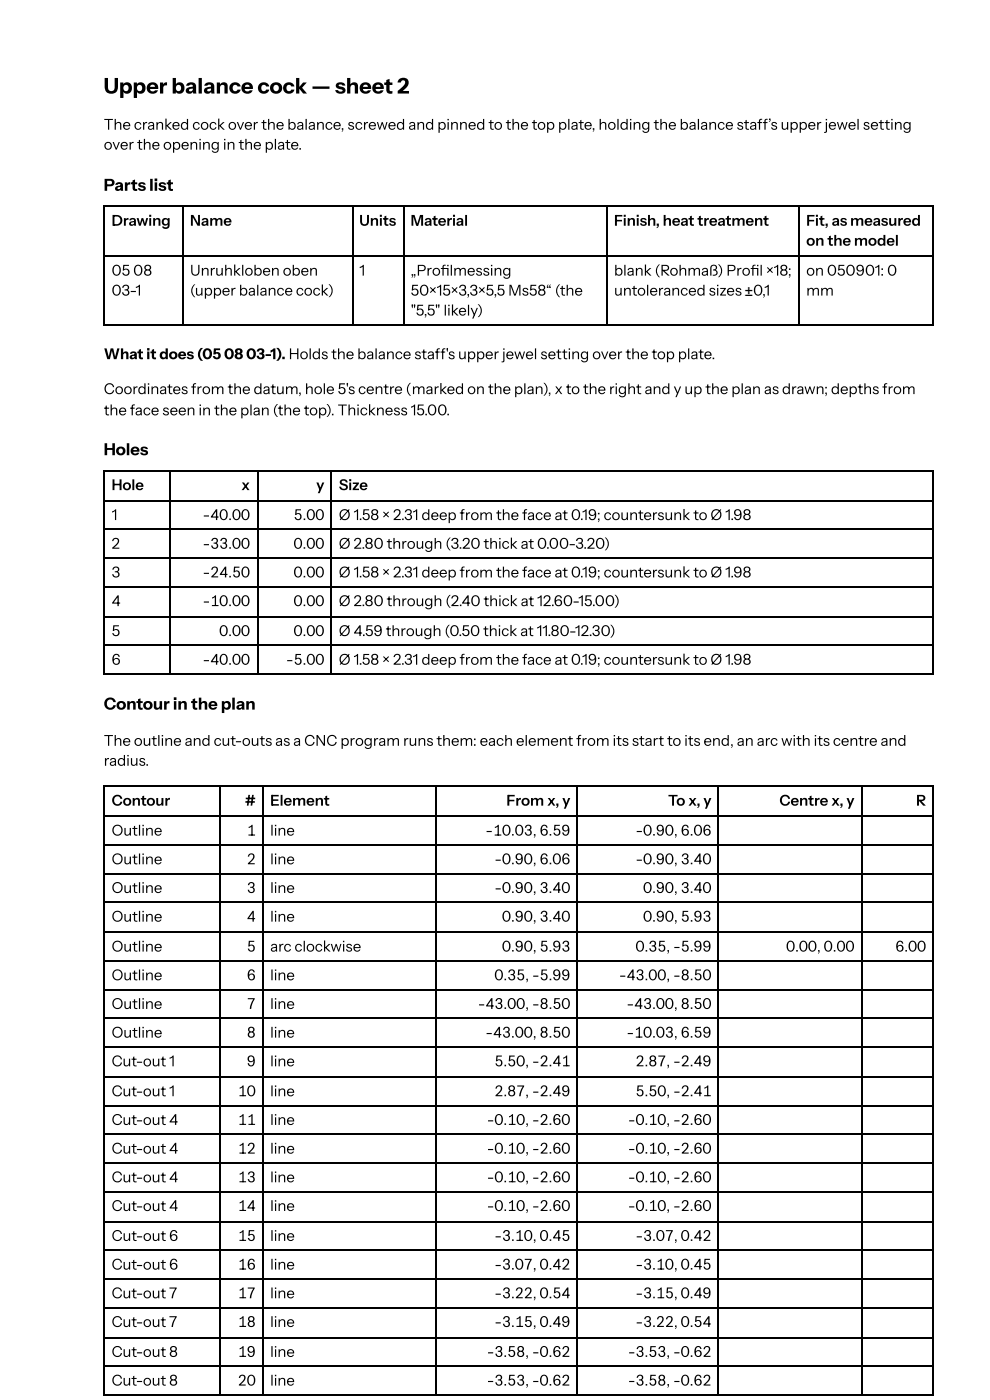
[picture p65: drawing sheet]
<svg xmlns="http://www.w3.org/2000/svg" width="210mm" height="297mm" viewBox="0 0 210 297" stroke-linecap="round" stroke-linejoin="round" font-family="sans-serif">
<defs><g id="words">
<text font-size="4.6" x="22" y="19.8">Upper balance cock — sheet 2</text>
<g font-size="3.5">
<text x="22" y="40.5">Parts list</text>
<text x="22" y="96.6">Holes</text>
<text x="22" y="150.5">Contour in the plan</text>
</g>
<g font-size="3.2">
<text x="22" y="27.5">The cranked cock over the balance, screwed and pinned to the top plate, holding the balance staff’s upper jewel setting</text>
<text x="22" y="31.7">over the opening in the plate.</text>
<text x="23.7" y="47.9">Drawing</text>
<text x="40.3" y="47.9">Name</text>
<text x="76.2" y="47.9">Units</text>
<text x="87" y="47.9">Material</text>
<text x="130.2" y="47.9">Finish, heat treatment</text>
<text x="170.9" y="47.9">Fit, as measured</text>
<text x="170.9" y="52.1">on the model</text>
<text x="23.7" y="58.5">05</text>
<text x="28.2" y="58.5">08</text>
<text x="40.3" y="58.5">Unruhkloben oben</text>
<text x="76.2" y="58.5">1</text>
<text x="87" y="58.5">„Proflmessing</text>
<text x="93.4" y="58.5">i</text>
<text x="130.2" y="58.5">blank (Rohmaß) Profl ×18;</text>
<text x="159.1" y="58.5">i</text>
<text x="170.9" y="58.5">on 050901: 0</text>
<text x="23.7" y="62.7">03-1</text>
<text x="40.3" y="62.7">(upper balance cock)</text>
<text x="87" y="62.7">50×15×3,3×5,5 Ms58“ (the</text>
<text x="130.2" y="62.7">untoleranced sizes ±0,1</text>
<text x="170.9" y="62.7">mm</text>
<text x="87" y="66.9">&quot;5,5&quot; likely)</text>
<text x="22" y="76.2">What it does (05</text>
<text x="47.5" y="76.2">08</text>
<text x="52.2" y="76.2">03-1). Holds the balance staff's upper jewel setting over the top plate.</text>
<text x="22" y="83.6">Coordinates from the datum, hole 5's centre (marked on the plan), x to the right and y up the plan as drawn; depths from</text>
<text x="22" y="88.1">the face seen in the plan (the top). Thickness 15.00.</text>
<text x="23.7" y="104">Hole</text>
<text x="51.1" y="104">x</text>
<text x="67.1" y="104">y</text>
<text x="71.8" y="104">Size</text>
<text x="23.7" y="110.3">1</text>
<text x="43" y="110.3">-40.00</text>
<text x="62.2" y="110.3">5.00</text>
<text x="71.8" y="110.3">Ø 1.58 × 2.31 deep from the face at 0.19; countersunk to Ø 1.98</text>
<text x="23.7" y="116.4">2</text>
<text x="43" y="116.4">-33.00</text>
<text x="62.2" y="116.4">0.00</text>
<text x="71.8" y="116.4">Ø 2.80 through (3.20 thick at 0.00-3.20)</text>
<text x="23.7" y="122.5">3</text>
<text x="43" y="122.5">-24.50</text>
<text x="62.2" y="122.5">0.00</text>
<text x="71.8" y="122.5">Ø 1.58 × 2.31 deep from the face at 0.19; countersunk to Ø 1.98</text>
<text x="23.7" y="128.6">4</text>
<text x="43" y="128.6">-10.00</text>
<text x="62.2" y="128.6">0.00</text>
<text x="71.8" y="128.6">Ø 2.80 through (2.40 thick at 12.60-15.00)</text>
<text x="23.7" y="134.9">5</text>
<text x="46.5" y="134.9">0.00</text>
<text x="62.2" y="134.9">0.00</text>
<text x="71.8" y="134.9">Ø 4.59 through (0.50 thick at 11.80-12.30)</text>
<text x="23.7" y="141">6</text>
<text x="43" y="141">-40.00</text>
<text x="60.6" y="141">-5.00</text>
<text x="71.8" y="141">Ø 1.58 × 2.31 deep from the face at 0.19; countersunk to Ø 1.98</text>
<text x="22" y="158.2">The outline and cut-outs as a CNC program runs them: each element from its start to its end, an arc with its centre and</text>
<text x="22" y="162.5">radius.</text>
<text x="23.7" y="170.9">Contour</text>
<text x="51.9" y="170.9">#</text>
<text x="57.3" y="170.9">Element</text>
<text x="107.4" y="170.9">From x, y</text>
<text x="141.6" y="170.9">To x, y</text>
<text x="165.2" y="170.9">Centre x, y</text>
<text x="194.2" y="170.9">R</text>
<text x="23.7" y="177.3">Outline</text>
<text x="52.3" y="177.3">1</text>
<text x="57.3" y="177.3">line</text>
<text x="102.9" y="177.3">-10.03, 6.59</text>
<text x="134.7" y="177.3">-0.90, 6.06</text>
<text x="23.7" y="183.4">Outline</text>
<text x="52.3" y="183.4">2</text>
<text x="57.3" y="183.4">line</text>
<text x="104.8" y="183.4">-0.90, 6.06</text>
<text x="134.7" y="183.4">-0.90, 3.40</text>
<text x="23.7" y="189.4">Outline</text>
<text x="52.3" y="189.4">3</text>
<text x="57.3" y="189.4">line</text>
<text x="104.8" y="189.4">-0.90, 3.40</text>
<text x="136.3" y="189.4">0.90, 3.40</text>
<text x="23.7" y="195.5">Outline</text>
<text x="52.3" y="195.5">4</text>
<text x="57.3" y="195.5">line</text>
<text x="106.4" y="195.5">0.90, 3.40</text>
<text x="136.3" y="195.5">0.90, 5.93</text>
<text x="23.7" y="201.9">Outline</text>
<text x="52.3" y="201.9">5</text>
<text x="57.3" y="201.9">arc clockwise</text>
<text x="106.4" y="201.9">0.90, 5.93</text>
<text x="134.7" y="201.9">0.35, -5.99</text>
<text x="166.7" y="201.9">0.00, 0.00</text>
<text x="189.8" y="201.9">6.00</text>
<text x="23.7" y="208">Outline</text>
<text x="52.3" y="208">6</text>
<text x="57.3" y="208">line</text>
<text x="104.8" y="208">0.35, -5.99</text>
<text x="131.2" y="208">-43.00, -8.50</text>
<text x="23.7" y="214">Outline</text>
<text x="52.3" y="214">7</text>
<text x="57.3" y="214">line</text>
<text x="101.3" y="214">-43.00, -8.50</text>
<text x="132.8" y="214">-43.00, 8.50</text>
<text x="23.7" y="220.1">Outline</text>
<text x="52.3" y="220.1">8</text>
<text x="57.3" y="220.1">line</text>
<text x="102.9" y="220.1">-43.00, 8.50</text>
<text x="132.8" y="220.1">-10.03, 6.59</text>
<text x="23.7" y="226.2">Cut-out 1</text>
<text x="52.3" y="226.2">9</text>
<text x="57.3" y="226.2">line</text>
<text x="104.8" y="226.2">5.50, -2.41</text>
<text x="134.7" y="226.2">2.87, -2.49</text>
<text x="23.7" y="232.6">Cut-out 1</text>
<text x="50.4" y="232.6">10</text>
<text x="57.3" y="232.6">line</text>
<text x="104.8" y="232.6">2.87, -2.49</text>
<text x="134.7" y="232.6">5.50, -2.41</text>
<text x="23.7" y="238.7">Cut-out 4</text>
<text x="50.4" y="238.7">11</text>
<text x="57.3" y="238.7">line</text>
<text x="103.2" y="238.7">-0.10, -2.60</text>
<text x="133.1" y="238.7">-0.10, -2.60</text>
<text x="23.7" y="244.7">Cut-out 4</text>
<text x="50.4" y="244.7">12</text>
<text x="57.3" y="244.7">line</text>
<text x="103.2" y="244.7">-0.10, -2.60</text>
<text x="133.1" y="244.7">-0.10, -2.60</text>
<text x="23.7" y="250.8">Cut-out 4</text>
<text x="50.4" y="250.8">13</text>
<text x="57.3" y="250.8">line</text>
<text x="103.2" y="250.8">-0.10, -2.60</text>
<text x="133.1" y="250.8">-0.10, -2.60</text>
<text x="23.7" y="256.9">Cut-out 4</text>
<text x="50.4" y="256.9">14</text>
<text x="57.3" y="256.9">line</text>
<text x="103.2" y="256.9">-0.10, -2.60</text>
<text x="133.1" y="256.9">-0.10, -2.60</text>
<text x="23.7" y="263.3">Cut-out 6</text>
<text x="50.4" y="263.3">15</text>
<text x="57.3" y="263.3">line</text>
<text x="104.8" y="263.3">-3.10, 0.45</text>
<text x="134.7" y="263.3">-3.07, 0.42</text>
<text x="23.7" y="269.3">Cut-out 6</text>
<text x="50.4" y="269.3">16</text>
<text x="57.3" y="269.3">line</text>
<text x="104.8" y="269.3">-3.07, 0.42</text>
<text x="134.7" y="269.3">-3.10, 0.45</text>
<text x="23.7" y="275.4">Cut-out 7</text>
<text x="50.4" y="275.4">17</text>
<text x="57.3" y="275.4">line</text>
<text x="104.8" y="275.4">-3.22, 0.54</text>
<text x="134.7" y="275.4">-3.15, 0.49</text>
<text x="23.7" y="281.5">Cut-out 7</text>
<text x="50.4" y="281.5">18</text>
<text x="57.3" y="281.5">line</text>
<text x="104.8" y="281.5">-3.15, 0.49</text>
<text x="134.7" y="281.5">-3.22, 0.54</text>
<text x="23.7" y="287.9">Cut-out 8</text>
<text x="50.4" y="287.9">19</text>
<text x="57.3" y="287.9">line</text>
<text x="103.2" y="287.9">-3.58, -0.62</text>
<text x="133.1" y="287.9">-3.53, -0.62</text>
<text x="23.7" y="294">Cut-out 8</text>
<text x="50.4" y="294">20</text>
<text x="57.3" y="294">line</text>
<text x="103.2" y="294">-3.53, -0.62</text>
<text x="133.1" y="294">-3.58, -0.62</text>
</g>
</g></defs>
<g fill="none" stroke="#000" stroke-width=".26">
<path d="M22 43.8h175.9M22 54.4h175.9M22.1 43.7v25.4M38.8 43.7v25.4M74.7 43.7v25.4M85.6 43.7v25.4M128.7 43.7v25.4M169.5 43.7v25.4M197.8 43.7v25.4M22 68.9h175.9M22 99.9h175.9M22.1 99.7v43.4"/>
<path d="M36.1 99.7v43.4M54.6 99.7v43.4M70.2 99.7v43.4M197.8 99.7v43.4M22 106.2h175.9M22 112.3h175.9M22 118.4h175.9M22 124.5h175.9M22 130.8h175.9M22 136.9h175.9M22 143h175.9M22 166.8h175.9"/>
<path d="M22 173.2h175.9M22 179.3h175.9M22.1 166.7v129.4M46.7 166.7v129.4M55.7 166.7v129.4M92.5 166.7v129.4M122.4 166.7v129.4M152.3 166.7v129.4M182.7 166.7v129.4M197.8 166.7v129.4M22 185.3h175.9M22 191.4h175.9"/>
<path d="M22 197.8h175.9M22 203.9h175.9M22 209.9h175.9M22 216h175.9M22 222.1h175.9M22 228.5h175.9M22 234.6h175.9M22 240.6h175.9M22 246.7h175.9M22 252.8h175.9M22 259.2h175.9M22 265.2h175.9"/>
<path d="M22 271.3h175.9M22 277.4h175.9M22 283.8h175.9M22 289.9h175.9M22 295.9h175.9"/>
</g>
<use href="#words"/>
</svg>
